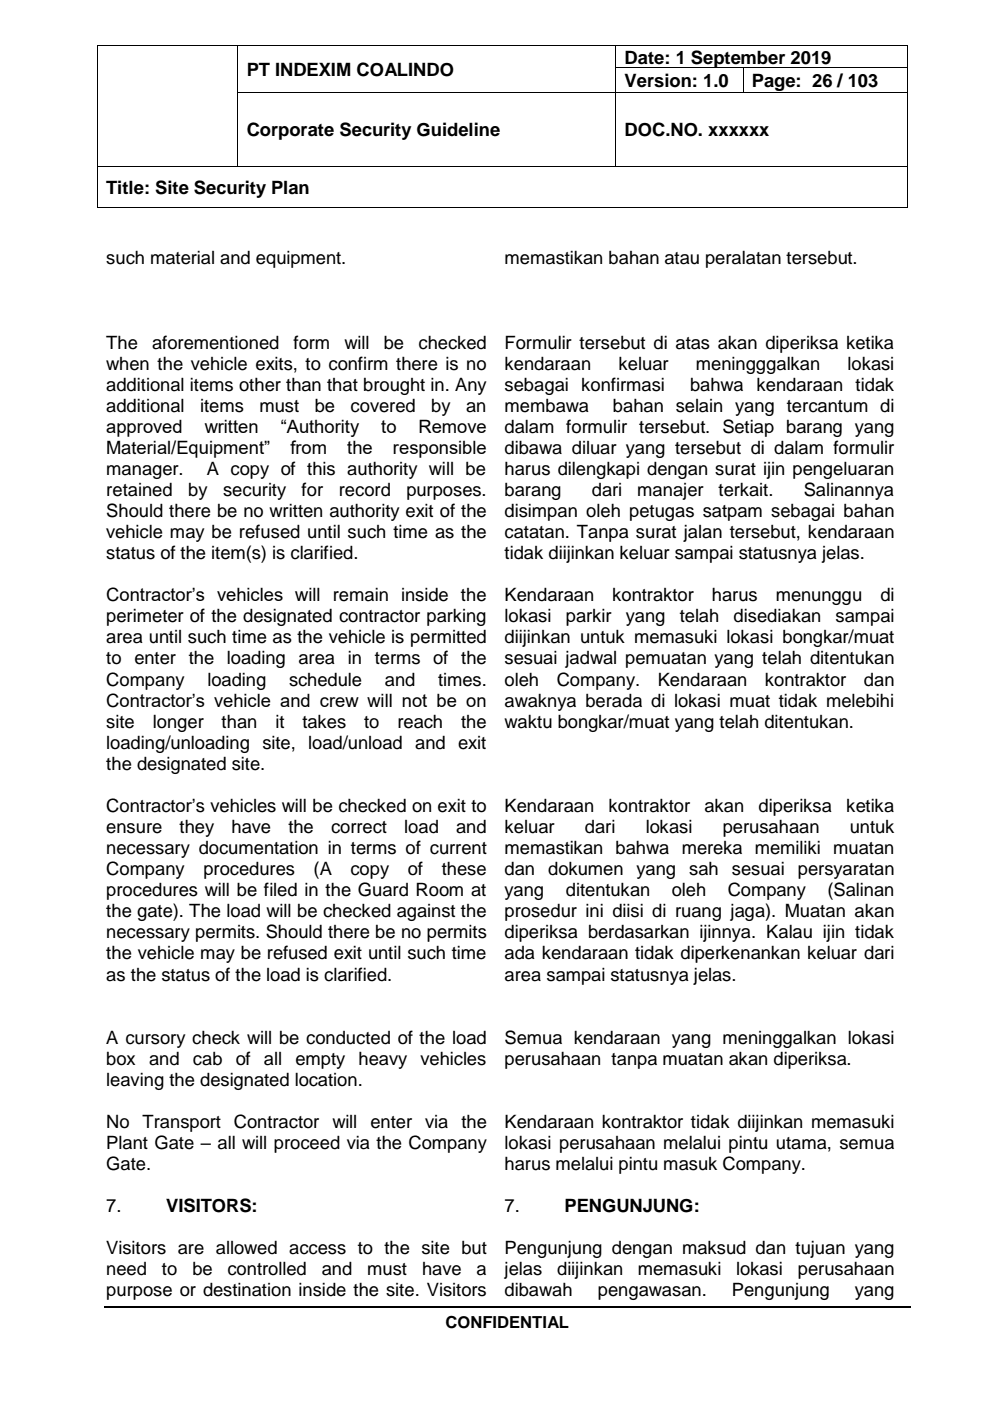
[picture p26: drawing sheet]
<svg xmlns="http://www.w3.org/2000/svg" width="210mm" height="297mm" viewBox="0 0 210 297" stroke-linecap="round" stroke-linejoin="round" font-family="sans-serif">
<defs><g id="words">
<g font-size="3.9">
<text x="52.3" y="16.1">PT INDEXIM COALINDO</text>
<text x="132.4" y="13.5">Date: 1 September 2019</text>
<text x="132.4" y="18.4">Version: 1.0</text>
<text x="159.4" y="18.4">Page: 26 / 103</text>
<text x="52.3" y="28.8">Corporate Security Guideline</text>
<text x="132.4" y="28.8">DOC.NO. xxxxxx</text>
<text x="22.5" y="41">Title: Site Security Plan</text>
<text x="22.5" y="56.1">such material and equipment.</text>
<text x="107" y="56.1">memastikan bahan atau peralatan tersebut.</text>
<text x="22.5" y="73.9">The</text>
<text x="32.3" y="73.9">aforementioned</text>
<text x="62.2" y="73.9">form</text>
<text x="73" y="73.9">will</text>
<text x="81.3" y="73.9">be</text>
<text x="88.7" y="73.9">checked</text>
<text x="107" y="73.9">Formulir tersebut di atas akan diperiksa ketika</text>
<text x="22.5" y="78.4">when the vehicle exits, to confirm there is no</text>
<text x="22.5" y="82.8">additional items other than that brought in. Any</text>
<text x="107" y="78.4">kendaraan</text>
<text x="107" y="82.8">sebagai konfirmasi</text>
<text x="131.1" y="78.4">keluar</text>
<text x="146.3" y="82.8">bahwa kendaraan tidak</text>
<text x="147.5" y="78.4">meningggalkan</text>
<text x="179.7" y="78.4">lokasi</text>
<text x="22.5" y="87.3">additional</text>
<text x="42.4" y="87.3">items</text>
<text x="55" y="87.3">must</text>
<text x="66.7" y="87.3">be</text>
<text x="74.3" y="87.3">covered</text>
<text x="91.4" y="87.3">by</text>
<text x="98.8" y="87.3">an</text>
<text x="107" y="87.3">membawa</text>
<text x="129.9" y="87.3">bahan selain yang tercantum di</text>
<text x="22.5" y="91.8">approved</text>
<text x="43.4" y="91.8">written</text>
<text x="59.5" y="91.8">“Authority</text>
<text x="80.8" y="91.8">to</text>
<text x="88.7" y="91.8">Remove</text>
<text x="107" y="91.8">dalam formulir tersebut. Setiap barang yang</text>
<text x="22.5" y="96.2">Material/Equipment”</text>
<text x="22.5" y="100.7">manager.</text>
<text x="43.8" y="100.7">A copy of this authority will be</text>
<text x="61.5" y="96.2">from</text>
<text x="73.6" y="96.2">the</text>
<text x="83.3" y="96.2">responsible</text>
<text x="107" y="96.2">dibawa diluar yang tersebut di dalam formulir</text>
<text x="107" y="100.7">harus dilengkapi dengan surat ijin pengeluaran</text>
<text x="22.5" y="105.1">retained</text>
<text x="39.9" y="105.1">by</text>
<text x="47.3" y="105.1">security</text>
<text x="63.9" y="105.1">for</text>
<text x="71.8" y="105.1">record</text>
<text x="86.1" y="105.1">purposes.</text>
<text x="107" y="105.1">barang</text>
<text x="125.5" y="105.1">dari</text>
<text x="135.1" y="105.1">manajer</text>
<text x="152.3" y="105.1">terkait.</text>
<text x="170.4" y="105.1">Salinannya</text>
<text x="22.5" y="109.6">Should there be no written authority exit of the</text>
<text x="107" y="109.6">disimpan oleh petugas satpam sebagai bahan</text>
<text x="22.5" y="114.1">vehicle may be refused until such time as the</text>
<text x="22.5" y="118.5">status of the item(s) is clarified.</text>
<text x="107" y="114.1">catatan. Tanpa surat jalan tersebut, kendaraan</text>
<text x="107" y="118.5">tidak diijinkan keluar sampai statusnya jelas.</text>
<text x="22.5" y="127.4">Contractor’s vehicles will remain inside the</text>
<text x="22.5" y="131.9">perimeter of the designated contractor parking</text>
<text x="107" y="127.4">Kendaraan</text>
<text x="107" y="131.9">lokasi</text>
<text x="119.9" y="131.9">parkir</text>
<text x="129.8" y="127.4">kontraktor</text>
<text x="132.6" y="131.9">yang</text>
<text x="144.1" y="131.9">telah</text>
<text x="150.9" y="127.4">harus</text>
<text x="155.5" y="131.9">disediakan</text>
<text x="164.4" y="127.4">menunggu</text>
<text x="177.1" y="131.9">sampai</text>
<text x="186.6" y="127.4">di</text>
<text x="22.5" y="136.4">area until such time as the vehicle is permitted</text>
<text x="107" y="136.4">diijinkan untuk memasuki lokasi bongkar/muat</text>
<text x="22.5" y="140.8">to enter the loading area in terms of the</text>
<text x="107" y="140.8">sesuai jadwal pemuatan yang telah ditentukan</text>
<text x="22.5" y="145.3">Company</text>
<text x="22.5" y="149.8">Contractor’s vehicle and crew will not be on</text>
<text x="43.9" y="145.3">loading</text>
<text x="61.3" y="145.3">schedule</text>
<text x="81.6" y="145.3">and</text>
<text x="92.9" y="145.3">times.</text>
<text x="107" y="145.3">oleh</text>
<text x="107" y="149.8">awaknya berada di lokasi muat tidak melebihi</text>
<text x="118" y="145.3">Company.</text>
<text x="139.4" y="145.3">Kendaraan</text>
<text x="162.1" y="145.3">kontraktor</text>
<text x="183.1" y="145.3">dan</text>
<text x="22.5" y="154.2">site</text>
<text x="32.4" y="154.2">longer</text>
<text x="47" y="154.2">than</text>
<text x="58.4" y="154.2">it</text>
<text x="64.1" y="154.2">takes</text>
<text x="77.2" y="154.2">to</text>
<text x="84.2" y="154.2">reach</text>
<text x="97.7" y="154.2">the</text>
<text x="107" y="154.2">waktu bongkar/muat yang telah ditentukan.</text>
<text x="22.5" y="158.7">loading/unloading site, load/unload and exit</text>
<text x="22.5" y="163.1">the designated site.</text>
<text x="22.5" y="172.1">Contractor’s vehicles will be checked on exit to</text>
<text x="107" y="172.1">Kendaraan</text>
<text x="129" y="172.1">kontraktor</text>
<text x="149.3" y="172.1">akan</text>
<text x="160.8" y="172.1">diperiksa</text>
<text x="179.4" y="172.1">ketika</text>
<text x="22.5" y="176.6">ensure</text>
<text x="38.1" y="176.6">they</text>
<text x="49.1" y="176.6">have</text>
<text x="61.1" y="176.6">the</text>
<text x="70.2" y="176.6">correct</text>
<text x="85.7" y="176.6">load</text>
<text x="96.7" y="176.6">and</text>
<text x="107" y="176.6">keluar</text>
<text x="124" y="176.6">dari</text>
<text x="136.9" y="176.6">lokasi</text>
<text x="153.2" y="176.6">perusahaan</text>
<text x="180.1" y="176.6">untuk</text>
<text x="22.5" y="181">necessary documentation in terms of current</text>
<text x="22.5" y="185.4">Company</text>
<text x="43.1" y="185.4">procedures</text>
<text x="66.5" y="185.4">(A</text>
<text x="74.3" y="185.4">copy</text>
<text x="86.4" y="185.4">of</text>
<text x="93.6" y="185.4">these</text>
<text x="107" y="181">memastikan bahwa mereka memiliki muatan</text>
<text x="107" y="185.4">dan</text>
<text x="116.2" y="185.4">dokumen</text>
<text x="134.9" y="185.4">yang</text>
<text x="146.1" y="185.4">sah</text>
<text x="155.1" y="185.4">sesuai</text>
<text x="169.1" y="185.4">persyaratan</text>
<text x="22.5" y="189.9">procedures will be filed in the Guard Room at</text>
<text x="107" y="189.9">yang</text>
<text x="120" y="189.9">ditentukan</text>
<text x="142.4" y="189.9">oleh</text>
<text x="154.2" y="189.9">Company</text>
<text x="175.4" y="189.9">(Salinan</text>
<text x="22.5" y="194.4">the gate). The load will be checked against the</text>
<text x="107" y="194.4">prosedur ini diisi di ruang jaga). Muatan akan</text>
<text x="22.5" y="198.9">necessary permits. Should there be no permits</text>
<text x="22.5" y="203.3">the vehicle may be refused exit until such time</text>
<text x="107" y="198.9">diperiksa berdasarkan ijinnya. Kalau ijin tidak</text>
<text x="107" y="203.3">ada kendaraan tidak diperkenankan keluar dari</text>
<text x="22.5" y="207.8">as the status of the load is clarified.</text>
<text x="107" y="207.8">area sampai statusnya jelas.</text>
<text x="22.5" y="221.2">A cursory check will be conducted of the load</text>
<text x="107" y="221.2">Semua kendaraan yang meninggalkan lokasi</text>
<text x="22.5" y="225.6">box</text>
<text x="31.6" y="225.6">and</text>
<text x="40.9" y="225.6">cab</text>
<text x="50" y="225.6">of</text>
<text x="56" y="225.6">all</text>
<text x="62.6" y="225.6">empty</text>
<text x="76" y="225.6">heavy</text>
<text x="89.1" y="225.6">vehicles</text>
<text x="107" y="225.6">perusahaan tanpa muatan akan diperiksa.</text>
<text x="22.5" y="230.1">leaving the designated location.</text>
<text x="22.5" y="239">No</text>
<text x="30.2" y="239">Transport</text>
<text x="49.6" y="239">Contractor</text>
<text x="70.4" y="239">will</text>
<text x="78.5" y="239">enter</text>
<text x="90.1" y="239">via</text>
<text x="97.8" y="239">the</text>
<text x="107" y="239">Kendaraan kontraktor tidak diijinkan memasuki</text>
<text x="22.5" y="243.5">Plant Gate – all will proceed via the Company</text>
<text x="107" y="243.5">lokasi perusahaan melalui pintu utama, semua</text>
<text x="22.5" y="247.9">Gate.</text>
<text x="107" y="247.9">harus melalui pintu masuk Company.</text>
<text x="22.5" y="256.9">7.</text>
<text x="35.2" y="256.9">VISITORS:</text>
<text x="107" y="256.9">7.</text>
<text x="119.7" y="256.9">PENGUNJUNG:</text>
<text x="22.5" y="265.8">Visitors are allowed access to the site but</text>
<text x="107" y="265.8">Pengunjung dengan maksud dan tujuan yang</text>
<text x="22.5" y="270.3">need</text>
<text x="22.5" y="274.7">purpose or destination inside the site. Visitors</text>
<text x="34.3" y="270.3">to</text>
<text x="40.8" y="270.3">be</text>
<text x="48.2" y="270.3">controlled</text>
<text x="68.2" y="270.3">and</text>
<text x="77.8" y="270.3">must</text>
<text x="89.5" y="270.3">have</text>
<text x="101" y="270.3">a</text>
<text x="107" y="270.3">jelas</text>
<text x="107" y="274.7">dibawah</text>
<text x="118.1" y="270.3">diijinkan</text>
<text x="126.7" y="274.7">pengawasan.</text>
<text x="135.2" y="270.3">memasuki</text>
<text x="155.1" y="274.7">Pengunjung</text>
<text x="156" y="270.3">lokasi</text>
<text x="169.1" y="270.3">perusahaan</text>
<text x="181.2" y="274.7">yang</text>
</g>
<text font-size="3.5" x="94.4" y="281.5">CONFIDENTIAL</text>
</g></defs>
<g fill="#000">
<path d="M20.5 9.7h.2v.1h-.2z" fill-rule="evenodd"/>
<path d="M20.5 9.7h.2v.1h-.2z" fill-rule="evenodd"/>
<path d="M20.5 14.3h.2v.1h-.2z" fill-rule="evenodd"/>
<path d="M20.5 19.6h.2v.1h-.2z" fill-rule="evenodd"/>
<path d="M50.3 9.7h.2v.1h-.2z" fill-rule="evenodd"/>
<path d="M50.3 14.3h.2v.1h-.2z" fill-rule="evenodd"/>
<path d="M50.3 19.6h.2v.1h-.2z" fill-rule="evenodd"/>
<path d="M130.4 9.7h.2v.1h-.2z" fill-rule="evenodd"/>
<path d="M130.4 14.3h.2v.1h-.2z" fill-rule="evenodd"/>
<path d="M130.4 19.6h.2v.1h-.2z" fill-rule="evenodd"/>
<path d="M157.4 14.3h.2v.1h-.2z" fill-rule="evenodd"/>
<path d="M157.4 19.6h.2v.1h-.2z" fill-rule="evenodd"/>
<path d="M192.4 9.7h.1v.1h-.1z" fill-rule="evenodd"/>
<path d="M192.4 9.7h.1v.1h-.1z" fill-rule="evenodd"/>
<path d="M192.4 14.3h.1v.1h-.1z" fill-rule="evenodd"/>
<path d="M192.4 19.6h.1v.1h-.1z" fill-rule="evenodd"/>
<path d="M20.5 35.1h.2v.2h-.2z" fill-rule="evenodd"/>
<path d="M50.3 35.1h.2v.2h-.2z" fill-rule="evenodd"/>
<path d="M130.4 35.1h.2v.2h-.2z" fill-rule="evenodd"/>
<path d="M192.4 35.1h.1v.2h-.1z" fill-rule="evenodd"/>
<path d="M20.5 44h.2v.2h-.2z" fill-rule="evenodd"/>
<path d="M20.5 44h.2v.2h-.2z" fill-rule="evenodd"/>
<path d="M192.4 44h.1v.2h-.1z" fill-rule="evenodd"/>
<path d="M192.4 44h.1v.2h-.1z" fill-rule="evenodd"/>
</g>
<g fill="none" stroke="#000" stroke-width=".21">
<path d="M20.6 9.8v4.5M20.6 14.4v5.2M20.6 19.7v15.4M20.7 9.7h29.6M50.4 9.8v4.5M50.4 14.4v5.2M50.4 19.7v15.4M50.5 9.7h79.9M50.5 19.6h79.9M130.5 9.8v4.5M130.5 14.4v5.2M130.5 19.7v15.4"/>
<path d="M130.6 9.7h61.8M130.6 14.4h26.8M130.6 19.6h26.8M157.5 14.4v5.2M157.6 14.4h34.8M157.6 19.6h34.8M192.4 9.8v4.5M192.4 14.4v5.2M192.4 19.7v15.4M20.6 35.3v8.7M20.7 35.2h29.6M50.5 35.2h79.9"/>
<path d="M130.6 35.2h61.8M192.4 35.3v8.7M20.7 44.1h171.7"/>
</g>
<path d="M22 277h171.1" fill="none" stroke="#000" stroke-width=".25"/>
<use href="#words"/>
</svg>
